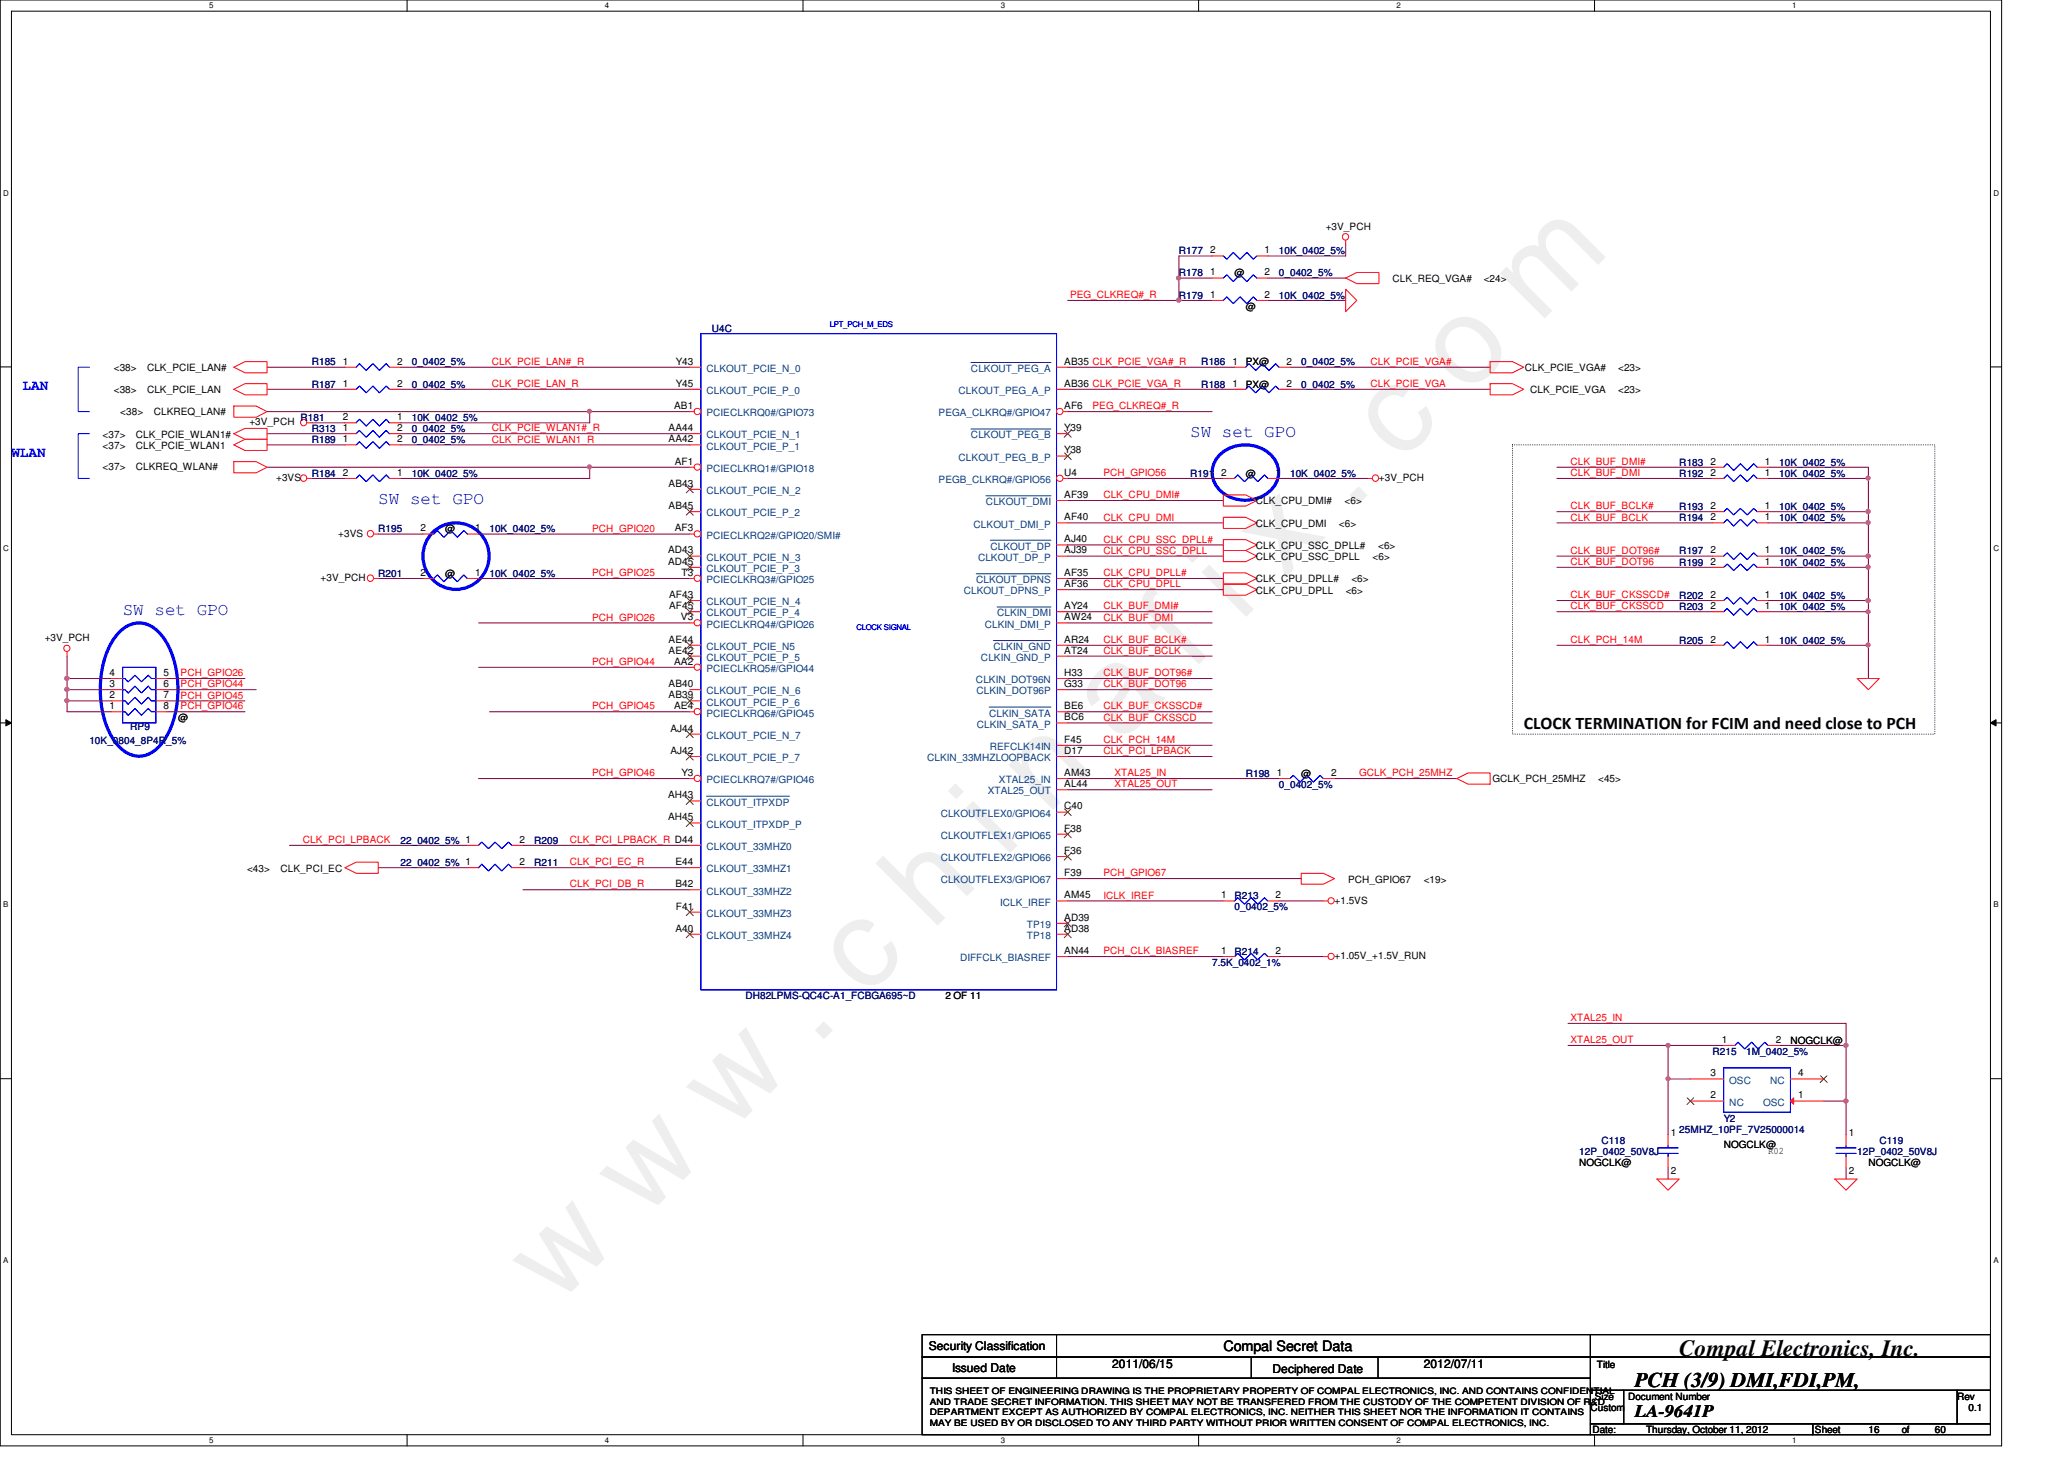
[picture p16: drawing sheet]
<svg xmlns="http://www.w3.org/2000/svg" width="297mm" height="210mm" viewBox="0 0 297 210" stroke-linecap="round" stroke-linejoin="round" font-family="sans-serif">
<defs><g id="words">
<text font-size="17.6" fill="#f0f" x="80.1" y="188" transform="rotate(-45 80.1 188)">w w w . c h i n a f i x . c o m</text>
<text font-size="3.3" x="241.7" y="195.1">Compal Electronics, Inc.</text>
<text font-size="3" x="235.3" y="199.6">PCH (3/9) DMI,FDI,PM,</text>
<g font-size="2.5" fill="#00f">
<text x="171.3" y="62.9">SW set GPO</text>
<text x="54.4" y="72.5">SW set GPO</text>
<text x="17.7" y="88.5">SW set GPO</text>
</g>
<g font-size="2.5">
<text x="219.3" y="104.8">CLOCK TERMINATION for FCIM and need close to PCH</text>
<text x="235.3" y="203.9">LA-9641P</text>
</g>
<g font-size="2.1" fill="#00f">
<text x="3.3" y="56.1">LAN</text>
<text x="1.6" y="65.7">WLAN</text>
</g>
<text font-size="2.1" x="176.1" y="194.4">Compal Secret Data</text>
<g font-size="1.7">
<text x="133.7" y="194.3">Security Classification</text>
<text x="137" y="197.3">Issued Date</text>
<text x="160.1" y="196.8">2011/06/15</text>
<text x="183.1" y="197.5">Deciphered Date</text>
<text x="204.9" y="196.8">2012/07/11</text>
</g>
<g font-size="1.4">
<text x="190.8" y="33.1">+3V_PCH</text>
<text x="174.2" y="36.4">2</text>
<text x="174.2" y="39.6">1</text>
<text x="177.7" y="39.8">@</text>
<text x="182" y="36.4">1</text>
<text x="182" y="39.6">2</text>
<text x="200.4" y="40.6">CLK_REQ_VGA#</text>
<text x="213.5" y="40.6">&lt;24&gt;</text>
<text x="174.2" y="42.8">1</text>
<text x="179.3" y="44.6">@</text>
<text x="182" y="42.8">2</text>
<text x="16.4" y="53.4">&lt;38&gt;</text>
<text x="21.2" y="53.4">CLK_PCIE_LAN#</text>
<text x="49.4" y="52.5">1</text>
<text x="57.1" y="52.5">2</text>
<text x="97.3" y="52.5">Y43</text>
<text x="153.2" y="52.5">AB35 CLK_PCIE_VGA#_R</text>
<text x="177.4" y="52.5">1</text>
<text x="179.3" y="52.6">PX@</text>
<text x="185.2" y="52.5">2</text>
<text x="219.5" y="53.4">CLK_PCIE_VGA#</text>
<text x="232.9" y="53.4">&lt;23&gt;</text>
<text x="16.4" y="56.6">&lt;38&gt;</text>
<text x="17.3" y="59.8">&lt;38&gt;</text>
<text x="21.2" y="56.6">CLK_PCIE_LAN</text>
<text x="22.1" y="59.8">CLKREQ_LAN#</text>
<text x="49.4" y="55.6">1</text>
<text x="57.1" y="55.6">2</text>
<text x="97" y="58.8">AB1</text>
<text x="97.3" y="55.6">Y45</text>
<text x="153.2" y="55.6">AB36 CLK_PCIE_VGA_R</text>
<text x="153.2" y="58.8">AF6</text>
<text x="177.4" y="55.6">1</text>
<text x="179.3" y="55.8">PX@</text>
<text x="185.2" y="55.6">2</text>
<text x="220.2" y="56.6">CLK_PCIE_VGA</text>
<text x="232.9" y="56.6">&lt;23&gt;</text>
<text x="14.8" y="64.6">&lt;37&gt;</text>
<text x="14.8" y="63">&lt;37&gt;</text>
<text x="19.6" y="64.6">CLK_PCIE_WLAN1</text>
<text x="19.6" y="63">CLK_PCIE_WLAN1#</text>
<text x="35.9" y="61.2">+3V_PCH</text>
<text x="49.4" y="62">1</text>
<text x="49.4" y="60.5">2</text>
<text x="49.4" y="63.6">1</text>
<text x="57.1" y="62">2</text>
<text x="57.1" y="60.5">1</text>
<text x="57.1" y="63.6">2</text>
<text x="96.2" y="63.6">AA42</text>
<text x="96.2" y="62">AA44</text>
<text x="153.2" y="65.2">Y38</text>
<text x="153.2" y="62">Y39</text>
<text x="14.8" y="67.6">&lt;37&gt;</text>
<text x="19.6" y="67.6">CLKREQ_WLAN#</text>
<text x="39.7" y="69.2">+3VS</text>
<text x="49.4" y="68.5">2</text>
<text x="57.1" y="68.5">1</text>
<text x="96.2" y="70">AB43</text>
<text x="97.1" y="66.8">AF1</text>
<text x="153.2" y="68.5">U4</text>
<text x="153.2" y="71.6">AF39</text>
<text x="175.8" y="68.5">2</text>
<text x="179.3" y="68.6">@</text>
<text x="183.6" y="68.5">1</text>
<text x="198.5" y="69.2">+3V_PCH</text>
<text x="246.2" y="66.8">2</text>
<text x="246.2" y="68.5">2</text>
<text x="254" y="66.8">1</text>
<text x="254" y="68.5">1</text>
<text x="48.7" y="77.2">+3VS</text>
<text x="60.5" y="76.5">2</text>
<text x="64" y="76.6">@</text>
<text x="68.4" y="76.5">1</text>
<text x="96.2" y="73.2">AB45</text>
<text x="97.1" y="76.5">AF3</text>
<text x="153.2" y="74.8">AF40</text>
<text x="180.7" y="72.6">CLK_CPU_DMI#</text>
<text x="180.7" y="75.8">CLK_CPU_DMI</text>
<text x="192.7" y="75.8">&lt;6&gt;</text>
<text x="193.5" y="72.6">&lt;6&gt;</text>
<text x="246.2" y="73.2">2</text>
<text x="246.2" y="74.8">2</text>
<text x="254" y="73.2">1</text>
<text x="254" y="74.8">1</text>
<text x="46.1" y="83.6">+3V_PCH</text>
<text x="60.5" y="82.8">2</text>
<text x="64" y="83">@</text>
<text x="68.4" y="82.8">1</text>
<text x="96.1" y="79.6">AD43</text>
<text x="96.1" y="81.2">AD45</text>
<text x="98.1" y="82.8">T3</text>
<text x="153.2" y="79.6">AJ39</text>
<text x="153.2" y="78">AJ40</text>
<text x="153.2" y="82.8">AF35</text>
<text x="180.7" y="79">CLK_CPU_SSC_DPLL#</text>
<text x="180.7" y="80.6">CLK_CPU_SSC_DPLL</text>
<text x="180.7" y="83.8">CLK_CPU_DPLL#</text>
<text x="194.5" y="83.8">&lt;6&gt;</text>
<text x="197.5" y="80.6">&lt;6&gt;</text>
<text x="198.3" y="79">&lt;6&gt;</text>
<text x="246.2" y="79.6">2</text>
<text x="246.2" y="81.2">2</text>
<text x="254" y="79.6">1</text>
<text x="254" y="81.2">1</text>
<text x="96.3" y="87.6">AF45</text>
<text x="96.3" y="86">AF43</text>
<text x="98" y="89.2">V3</text>
<text x="153.2" y="84.5">AF36</text>
<text x="153.2" y="89.2">AW24</text>
<text x="153.2" y="87.6">AY24</text>
<text x="180.7" y="85.4">CLK_CPU_DPLL</text>
<text x="193.7" y="85.4">&lt;6&gt;</text>
<text x="246.2" y="87.6">2</text>
<text x="246.2" y="86">2</text>
<text x="254" y="87.6">1</text>
<text x="254" y="86">1</text>
<text x="6.4" y="92.2">+3V_PCH</text>
<text x="96.2" y="94">AE42</text>
<text x="96.2" y="92.5">AE44</text>
<text x="97" y="95.6">AA2</text>
<text x="153.2" y="94">AT24</text>
<text x="153.2" y="92.5">AR24</text>
<text x="246.2" y="92.5">2</text>
<text x="254" y="92.5">1</text>
<text x="15.7" y="100.5">2</text>
<text x="15.7" y="98.8">3</text>
<text x="15.7" y="97.2">4</text>
<text x="23.5" y="100.5">7</text>
<text x="23.5" y="98.8">6</text>
<text x="23.5" y="97.2">5</text>
<text x="96.2" y="98.8">AB40</text>
<text x="96.2" y="100.5">AB39</text>
<text x="153.2" y="97.2">H33</text>
<text x="153.2" y="98.8">G33</text>
<text x="15.7" y="102">1</text>
<text x="23.5" y="102">8</text>
<text x="25.7" y="103.8">@</text>
<text x="96.5" y="105.2">AJ44</text>
<text x="97" y="102">AE4</text>
<text x="153.2" y="103.6">BC6</text>
<text x="153.2" y="106.8">F45</text>
<text x="153.2" y="102">BE6</text>
<text x="96.5" y="108.5">AJ42</text>
<text x="98.1" y="111.6">Y3</text>
<text x="153.2" y="113.2">AL44</text>
<text x="153.2" y="108.5">D17</text>
<text x="153.2" y="111.6">AM43</text>
<text x="183.8" y="111.6">1</text>
<text x="187.3" y="111.8">@</text>
<text x="191.6" y="111.6">2</text>
<text x="214.8" y="112.6">GCLK_PCH_25MHZ</text>
<text x="230" y="112.6">&lt;45&gt;</text>
<text x="96.1" y="114.9">AH43</text>
<text x="96.1" y="118">AH45</text>
<text x="153.2" y="116.5">C40</text>
<text x="153.2" y="119.6">F38</text>
<text x="35.6" y="125.4">&lt;43&gt;</text>
<text x="40.4" y="125.4">CLK_PCI_EC</text>
<text x="74.8" y="124.5">2</text>
<text x="74.8" y="121.2">2</text>
<text x="97.2" y="124.5">E44</text>
<text x="153.2" y="122.9">F36</text>
<text x="97.2" y="127.6">B42</text>
<text x="97.3" y="130.9">F41</text>
<text x="153.2" y="129.2">AM45</text>
<text x="153.2" y="126">F39</text>
<text x="175.8" y="129.2">1</text>
<text x="183.6" y="129.2">2</text>
<text x="192.1" y="130">+1.5VS</text>
<text x="194" y="127">PCH_GPIO67</text>
<text x="204.9" y="127">&lt;19&gt;</text>
<text x="97.2" y="134">A40</text>
<text x="153.2" y="137.2">AN44</text>
<text x="153.2" y="132.5">AD39</text>
<text x="153.2" y="134">AD38</text>
<text x="175.8" y="137.2">1</text>
<text x="183.6" y="137.2">2</text>
<text x="136.1" y="143.8">2 OF 11</text>
<text x="192.1" y="138">+1.05V_+1.5V_RUN</text>
<text x="246.2" y="154.9">3</text>
<text x="247.8" y="150">1</text>
<text x="255.6" y="150">2</text>
<text x="257.7" y="150.2">NOGCLK@</text>
<text x="258.8" y="154.9">4</text>
<text x="246.2" y="158">2</text>
<text x="258.8" y="158">1</text>
<text x="227.3" y="167.8">NOGCLK@</text>
<text x="240.5" y="163.4">1</text>
<text x="248.1" y="165.2">NOGCLK@</text>
<text x="254.5" y="166">R02</text>
<text x="266.1" y="163.4">1</text>
<text x="268.9" y="167.8">NOGCLK@</text>
<text x="240.5" y="168.9">2</text>
<text x="266.1" y="168.9">2</text>
<text x="229.8" y="196.8">Title</text>
<text x="228.9" y="203">Custom</text>
<text x="229.5" y="201.4">Size</text>
<text x="234.3" y="201.4">Document Number</text>
<text x="281.7" y="201.4">Rev</text>
<text x="283.3" y="203">0.1</text>
<text x="229.2" y="206.2">Date:</text>
<text x="236.9" y="206.2">Thursday, October 11, 2012</text>
<text x="261.2" y="206.2">Sheet</text>
<text x="268.9" y="206.2">16</text>
<text x="273.7" y="206.2">of</text>
<text x="278.5" y="206.2">60</text>
</g>
<g font-size="1.4" fill="#000080">
<text x="169.7" y="36.6">R177</text>
<text x="169.7" y="39.8">R178</text>
<text x="184.1" y="36.6">10K_0402_5%</text>
<text x="184.1" y="39.8">0_0402_5%</text>
<text x="102.4" y="47.8">U4C</text>
<text x="169.7" y="43">R179</text>
<text x="184.1" y="43">10K_0402_5%</text>
<text x="44.9" y="52.6">R185</text>
<text x="59.3" y="52.6">0_0402_5%</text>
<text x="172.9" y="52.6">R186</text>
<text x="187.3" y="52.6">0_0402_5%</text>
<text x="44.9" y="55.8">R187</text>
<text x="59.3" y="55.8">0_0402_5%</text>
<text x="172.9" y="55.8">R188</text>
<text x="187.3" y="55.8">0_0402_5%</text>
<text x="43.3" y="60.6">R181</text>
<text x="44.9" y="62.2">R313</text>
<text x="44.9" y="63.8">R189</text>
<text x="59.3" y="62.2">0_0402_5%</text>
<text x="59.3" y="63.8">0_0402_5%</text>
<text x="59.3" y="60.6">10K_0402_5%</text>
<text x="44.9" y="68.6">R184</text>
<text x="59.3" y="68.6">10K_0402_5%</text>
<text x="171.3" y="68.6">R191</text>
<text x="185.7" y="68.6">10K_0402_5%</text>
<text x="241.7" y="67">R183</text>
<text x="241.7" y="68.6">R192</text>
<text x="256.1" y="67">10K_0402_5%</text>
<text x="256.1" y="68.6">10K_0402_5%</text>
<text x="54.4" y="76.6">R195</text>
<text x="70.4" y="76.6">10K_0402_5%</text>
<text x="241.7" y="73.4">R193</text>
<text x="241.7" y="75">R194</text>
<text x="256.1" y="73.4">10K_0402_5%</text>
<text x="256.1" y="75">10K_0402_5%</text>
<text x="54.4" y="83">R201</text>
<text x="70.4" y="83">10K_0402_5%</text>
<text x="241.7" y="79.8">R197</text>
<text x="241.7" y="81.4">R199</text>
<text x="256.1" y="79.8">10K_0402_5%</text>
<text x="256.1" y="81.4">10K_0402_5%</text>
<text x="241.7" y="87.8">R203</text>
<text x="241.7" y="86.2">R202</text>
<text x="256.1" y="87.8">10K_0402_5%</text>
<text x="256.1" y="86.2">10K_0402_5%</text>
<text x="241.7" y="92.6">R205</text>
<text x="256.1" y="92.6">10K_0402_5%</text>
<text x="12.9" y="107">10K_0804_8P4R_5%</text>
<text x="18.8" y="105.1">RP9</text>
<text x="179.3" y="111.8">R198</text>
<text x="184.1" y="113.4">0_0402_5%</text>
<text x="57.7" y="124.6">22_0402_5% 1</text>
<text x="57.7" y="121.4">22_0402_5% 1</text>
<text x="76.9" y="124.6">R211</text>
<text x="76.9" y="121.4">R209</text>
<text x="177.7" y="129.4">R213</text>
<text x="177.7" y="131">0_0402_5%</text>
<text x="177.7" y="137.4">R214</text>
<text x="107.3" y="143.8">DH82LPMS-QC4C-A1_FCBGA695~D</text>
<text x="174.5" y="139">7.5K_0402_1%</text>
<text x="246.5" y="151.8">R215</text>
<text x="251.3" y="151.8">1M_0402_5%</text>
<text x="248.1" y="161.4">Y2</text>
<text x="227.3" y="166.2">12P_0402_50V8J</text>
<text x="230.5" y="164.6">C118</text>
<text x="241.7" y="163">25MHZ_10PF_7V25000014</text>
<text x="267.3" y="166.2">12P_0402_50V8J</text>
<text x="270.5" y="164.6">C119</text>
</g>
<g font-size="1.4" fill="#f00">
<text x="154" y="42.9">PEG_CLKREQ#_R</text>
<text x="70.8" y="52.5">CLK_PCIE_LAN#_R</text>
<text x="197.2" y="52.5">CLK_PCIE_VGA#</text>
<text x="70.8" y="55.7">CLK_PCIE_LAN_R</text>
<text x="157.2" y="58.9">PEG_CLKREQ#_R</text>
<text x="197.2" y="55.7">CLK_PCIE_VGA</text>
<text x="70.8" y="63.7">CLK_PCIE_WLAN1_R</text>
<text x="70.8" y="62.1">CLK_PCIE_WLAN1#_R</text>
<text x="158.8" y="68.5">PCH_GPIO56</text>
<text x="158.8" y="71.7">CLK_CPU_DMI#</text>
<text x="226" y="66.9">CLK_BUF_DMI#</text>
<text x="226" y="68.5">CLK_BUF_DMI</text>
<text x="85.2" y="76.5">PCH_GPIO20</text>
<text x="158.8" y="74.9">CLK_CPU_DMI</text>
<text x="226" y="73.3">CLK_BUF_BCLK#</text>
<text x="226" y="74.9">CLK_BUF_BCLK</text>
<text x="85.2" y="82.9">PCH_GPIO25</text>
<text x="158.8" y="82.9">CLK_CPU_DPLL#</text>
<text x="158.8" y="79.7">CLK_CPU_SSC_DPLL</text>
<text x="158.8" y="78.1">CLK_CPU_SSC_DPLL#</text>
<text x="226" y="79.7">CLK_BUF_DOT96#</text>
<text x="226" y="81.3">CLK_BUF_DOT96</text>
<text x="85.2" y="89.3">PCH_GPIO26</text>
<text x="158.8" y="84.5">CLK_CPU_DPLL</text>
<text x="158.8" y="87.7">CLK_BUF_DMI#</text>
<text x="158.8" y="89.3">CLK_BUF_DMI</text>
<text x="226" y="87.7">CLK_BUF_CKSSCD</text>
<text x="226" y="86.1">CLK_BUF_CKSSCD#</text>
<text x="85.2" y="95.7">PCH_GPIO44</text>
<text x="158.8" y="94.1">CLK_BUF_BCLK</text>
<text x="158.8" y="92.5">CLK_BUF_BCLK#</text>
<text x="226" y="92.5">CLK_PCH_14M</text>
<text x="26" y="97.3">PCH_GPIO26</text>
<text x="26" y="100.5">PCH_GPIO45</text>
<text x="26" y="98.9">PCH_GPIO44</text>
<text x="158.8" y="98.9">CLK_BUF_DOT96</text>
<text x="158.8" y="97.3">CLK_BUF_DOT96#</text>
<text x="26" y="102.1">PCH_GPIO46</text>
<text x="85.2" y="102.1">PCH_GPIO45</text>
<text x="158.8" y="103.7">CLK_BUF_CKSSCD</text>
<text x="158.8" y="102.1">CLK_BUF_CKSSCD#</text>
<text x="158.8" y="106.9">CLK_PCH_14M</text>
<text x="85.2" y="111.7">PCH_GPIO46</text>
<text x="158.8" y="108.5">CLK_PCI_LPBACK</text>
<text x="160.4" y="111.7">XTAL25_IN</text>
<text x="160.4" y="113.3">XTAL25_OUT</text>
<text x="195.6" y="111.7">GCLK_PCH_25MHZ</text>
<text x="43.6" y="121.3">CLK_PCI_LPBACK</text>
<text x="82" y="121.3">CLK_PCI_LPBACK_R D44</text>
<text x="82" y="124.5">CLK_PCI_EC_R</text>
<text x="82" y="127.7">CLK_PCI_DB_R</text>
<text x="158.8" y="129.3">ICLK_IREF</text>
<text x="158.8" y="126.1">PCH_GPIO67</text>
<text x="158.8" y="137.3">PCH_CLK_BIASREF</text>
<text x="226" y="146.9">XTAL25_IN</text>
<text x="226" y="150.1">XTAL25_OUT</text>
</g>
<g font-size="1.4" fill="#004080">
<text x="101.7" y="53.5">CLKOUT_PCIE_N_0</text>
<text x="139.7" y="53.5">CLKOUT_PEG_A</text>
<text x="101.7" y="56.7">CLKOUT_PCIE_P_0</text>
<text x="101.7" y="59.9">PCIECLKRQ0#/GPIO73</text>
<text x="135.1" y="59.9">PEGA_CLKRQ#/GPIO47</text>
<text x="138" y="56.7">CLKOUT_PEG_A_P</text>
<text x="101.7" y="64.7">CLKOUT_PCIE_P_1</text>
<text x="101.7" y="63.1">CLKOUT_PCIE_N_1</text>
<text x="139.7" y="63.1">CLKOUT_PEG_B</text>
<text x="101.7" y="67.9">PCIECLKRQ1#/GPIO18</text>
<text x="101.7" y="71.1">CLKOUT_PCIE_N_2</text>
<text x="135.1" y="69.5">PEGB_CLKRQ#/GPIO56</text>
<text x="138" y="66.3">CLKOUT_PEG_B_P</text>
<text x="101.7" y="77.5">PCIECLKRQ2#/GPIO20/SMI#</text>
<text x="101.7" y="74.3">CLKOUT_PCIE_P_2</text>
<text x="140.1" y="75.9">CLKOUT_DMI_P</text>
<text x="141.9" y="72.7">CLKOUT_DMI</text>
<text x="101.7" y="80.7">CLKOUT_PCIE_N_3</text>
<text x="101.7" y="82.3">CLKOUT_PCIE_P_3</text>
<text x="101.7" y="83.9">PCIECLKRQ3#/GPIO25</text>
<text x="140.5" y="83.9">CLKOUT_DPNS</text>
<text x="140.8" y="80.7">CLKOUT_DP_P</text>
<text x="142.5" y="79.1">CLKOUT_DP</text>
<text x="101.7" y="88.7">CLKOUT_PCIE_P_4</text>
<text x="101.7" y="87.1">CLKOUT_PCIE_N_4</text>
<text x="138.7" y="85.5">CLKOUT_DPNS_P</text>
<text x="143.5" y="88.7">CLKIN_DMI</text>
<text x="101.7" y="90.3">PCIECLKRQ4#/GPIO26</text>
<text x="101.7" y="95.1">CLKOUT_PCIE_P_5</text>
<text x="101.7" y="93.5">CLKOUT_PCIE_N5</text>
<text x="141.2" y="95.1">CLKIN_GND_P</text>
<text x="141.7" y="90.3">CLKIN_DMI_P</text>
<text x="143" y="93.5">CLKIN_GND</text>
<text x="101.7" y="96.7">PCIECLKRQ5#/GPIO44</text>
<text x="101.7" y="99.9">CLKOUT_PCIE_N_6</text>
<text x="101.7" y="101.5">CLKOUT_PCIE_P_6</text>
<text x="140.5" y="98.3">CLKIN_DOT96N</text>
<text x="140.5" y="99.9">CLKIN_DOT96P</text>
<text x="101.7" y="103.1">PCIECLKRQ6#/GPIO45</text>
<text x="101.7" y="106.3">CLKOUT_PCIE_N_7</text>
<text x="140.6" y="104.7">CLKIN_SATA_P</text>
<text x="142.4" y="103.1">CLKIN_SATA</text>
<text x="142.4" y="107.9">REFCLK14IN</text>
<text x="101.7" y="109.5">CLKOUT_PCIE_P_7</text>
<text x="101.7" y="112.7">PCIECLKRQ7#/GPIO46</text>
<text x="133.4" y="109.5">CLKIN_33MHZLOOPBACK</text>
<text x="143.8" y="112.7">XTAL25_IN</text>
<text x="101.7" y="115.9">CLKOUT_ITPXDP</text>
<text x="101.7" y="119.1">CLKOUT_ITPXDP_P</text>
<text x="135.4" y="117.5">CLKOUTFLEX0/GPIO64</text>
<text x="142.2" y="114.3">XTAL25_OUT</text>
<text x="101.7" y="125.5">CLKOUT_33MHZ1</text>
<text x="101.7" y="122.3">CLKOUT_33MHZ0</text>
<text x="135.4" y="123.9">CLKOUTFLEX2/GPIO66</text>
<text x="135.4" y="120.7">CLKOUTFLEX1/GPIO65</text>
<text x="101.7" y="128.7">CLKOUT_33MHZ2</text>
<text x="101.7" y="131.9">CLKOUT_33MHZ3</text>
<text x="135.4" y="127.1">CLKOUTFLEX3/GPIO67</text>
<text x="143.9" y="130.3">ICLK_IREF</text>
<text x="101.7" y="135.1">CLKOUT_33MHZ4</text>
<text x="147.8" y="133.5">TP19</text>
<text x="147.8" y="135.1">TP18</text>
<text x="138.2" y="138.3">DIFFCLK_BIASREF</text>
<text x="248.9" y="155.9">OSC</text>
<text x="254.8" y="155.9">NC</text>
<text x="248.9" y="159.1">NC</text>
<text x="253.7" y="159.1">OSC</text>
</g>
<g font-size="1.3">
<text x="133.8" y="200.6">THIS SHEET OF ENGINEERING DRAWING IS THE PROPRIETARY PROPERTY OF COMPAL ELECTRONICS, INC. AND CONTAINS CONFIDENTIAL</text>
<text x="133.8" y="202.1">AND TRADE SECRET INFORMATION. THIS SHEET MAY NOT BE TRANSFERED FROM THE CUSTODY OF THE COMPETENT DIVISION OF R&amp;D</text>
<text x="133.8" y="203.6">DEPARTMENT EXCEPT AS AUTHORIZED BY COMPAL ELECTRONICS, INC. NEITHER THIS SHEET NOR THE INFORMATION IT CONTAINS</text>
<text x="133.8" y="205.1">MAY BE USED BY OR DISCLOSED TO ANY THIRD PARTY WITHOUT PRIOR WRITTEN CONSENT OF COMPAL ELECTRONICS, INC.</text>
</g>
<g font-size="1.1">
<text x="30.1" y="1.1">5</text>
<text x="87" y="1.1">4</text>
<text x="144" y="1.1">3</text>
<text x="201" y="1.1">2</text>
<text x="257.9" y="1.1">1</text>
<text x=".5" y="28.2">D</text>
<text x="286.9" y="28.2">D</text>
<text x=".5" y="79.3">C</text>
<text x="286.9" y="79.3">C</text>
<text x=".5" y="130.6">B</text>
<text x="286.9" y="130.6">B</text>
<text x=".5" y="181.7">A</text>
<text x="286.9" y="181.7">A</text>
<text x="30.1" y="207.6">5</text>
<text x="87" y="207.6">4</text>
<text x="144" y="207.6">3</text>
<text x="201" y="207.6">2</text>
<text x="257.9" y="207.6">1</text>
</g>
<g font-size="1.1" fill="#00f">
<text x="119.4" y="47.1">LPT_PCH_M_EDS</text>
<text x="123.3" y="90.6">CLOCK SIGNAL</text>
</g>
</g></defs>
<path d="M0 0h288.1v208h-288.1zM1.6 1.6h284.9v204.8h-284.9z" fill="none" stroke="#000" stroke-width=".14"/>
<g fill="#fff">
<path d="M30.1 .2h.6v1.2h-.6z"/>
<path d="M30.1 206.6h.6v1.2h-.6z"/>
</g>
<path d="M58.6 0v1.6M58.6 206.4v1.6" fill="none" stroke="#000" stroke-width=".14"/>
<g fill="#fff">
<path d="M87 .2h.6v1.2h-.6z"/>
<path d="M87 206.6h.6v1.2h-.6z"/>
</g>
<path d="M115.6 0v1.6M115.6 206.4v1.6" fill="none" stroke="#000" stroke-width=".14"/>
<g fill="#fff">
<path d="M144 .2h.6v1.2h-.6z"/>
<path d="M144 206.6h.6v1.2h-.6z"/>
</g>
<path d="M172.5 0v1.6M172.5 206.4v1.6" fill="none" stroke="#000" stroke-width=".14"/>
<g fill="#fff">
<path d="M200.9 .2h.6v1.2h-.6z"/>
<path d="M200.9 206.6h.6v1.2h-.6z"/>
</g>
<path d="M229.5 0v1.6M229.5 206.4v1.6" fill="none" stroke="#000" stroke-width=".14"/>
<g fill="#fff">
<path d="M257.9 .2h.6v1.2h-.6z"/>
<path d="M257.9 206.6h.6v1.2h-.6z"/>
<path d="M.5 27.2h.7v1.2h-.7z"/>
<path d="M286.9 27.2h.7v1.2h-.7z"/>
<path d="M.5 78.4h.7v1.1h-.7z"/>
<path d="M286.9 78.4h.7v1.1h-.7z"/>
</g>
<path d="M0 52.8h1.6M286.5 52.8h1.6" fill="none" stroke="#000" stroke-width=".14"/>
<g fill="#fff">
<path d="M.5 129.6h.7v1.2h-.7z"/>
<path d="M286.9 129.6h.7v1.2h-.7z"/>
</g>
<path d="M0 104h1.6M.8 103.5l.8 .5-.8 .4zM286.5 104l.8-.5v.9zM286.5 104h1.6" fill="none" stroke="#000" stroke-width=".14"/>
<path d="M.8 103.5l.8 .5-.8 .4zM286.5 104l.8-.5v.9z" fill="#000"/>
<g fill="#fff">
<path d="M.5 180.8h.7v1.1h-.7z"/>
<path d="M286.9 180.8h.7v1.1h-.7z"/>
</g>
<path d="M0 155.2h1.6M286.5 155.2h1.6" fill="none" stroke="#000" stroke-width=".14"/>
<path d="M12.9 52.8h-1.6v6.4h1.6M12.9 62.4h-1.6v6.4h1.6" fill="none" stroke="#00f" stroke-width=".14"/>
<path d="M217.7 64h60.8v41.6h-60.8z" fill="none" stroke="#000" stroke-width=".14" stroke-dasharray="0 .3"/>
<g fill="none" stroke="#00f" stroke-width=".47">
<path d="M17 91.2a3.8 3.8 0 0 1 6 0 12.9 12.9 0 0 1 2.5 9.4 11 11 0 0 1-3.1 7.3 3.7 3.7 0 0 1-5.4-.7 13.1 13.1 0 0 1-2.5-9.4 11.5 11.5 0 0 1 2.5-6.6z"/>
<circle cx="65.6" cy="80" r="4.8"/>
</g>
<path d="M224.1 73.6h22.4M268.9 68.8v4.8h-14.4M153.7 112h30.4" fill="none" stroke="#800040" stroke-width=".14"/>
<circle cx="268.8" cy="68.8" r=".3" fill="#f0f"/>
<circle cx="268.8" cy="68.8" r=".3" fill="none" stroke="#f0f" stroke-width=".14"/>
<g fill="none" stroke="#800040" stroke-width=".14">
<path d="M38.4 59.2h46.5v1.6h-27.2M57.7 56h41.6M57.7 52.8h41.6M185.7 52.8h28.7M185.7 56h28.7M38.4 67.2h46.5v1.6h-27.2M38.4 64h11.3M38.4 62.4h11.3M44.9 60.8h4.8M44.9 68.8h4.8M54.4 76.8h6.5M57.7 64h41.6"/>
<path d="M57.7 62.4h41.6M68.9 76.8h30.4M54.4 83.2h6.5M68.9 83.2h30.4M68.9 89.6h30.4M68.9 96h30.4M268.9 88v4.8M68.9 112h30.4M70.4 102.4h28.9M41.7 121.6h25.6M54.4 124.8h12.9"/>
</g>
<circle cx="268.8" cy="88" r=".3" fill="#f0f"/>
<circle cx="268.8" cy="88" r=".3" fill="none" stroke="#f0f" stroke-width=".14"/>
<path d="M268.9 86.4v1.6" fill="none" stroke="#800040" stroke-width=".14"/>
<circle cx="268.8" cy="86.4" r=".3" fill="#f0f"/>
<circle cx="268.8" cy="86.4" r=".3" fill="none" stroke="#f0f" stroke-width=".14"/>
<path d="M240.1 155.2h3.2" fill="none" stroke="#800040" stroke-width=".14"/>
<circle cx="240.1" cy="155.2" r=".3" fill="#f0f"/>
<circle cx="240.1" cy="155.2" r=".3" fill="none" stroke="#f0f" stroke-width=".14"/>
<path d="M240.1 150.4v4.8" fill="none" stroke="#800040" stroke-width=".14"/>
<circle cx="240.1" cy="150.4" r=".3" fill="#f0f"/>
<circle cx="240.1" cy="150.4" r=".3" fill="none" stroke="#f0f" stroke-width=".14"/>
<path d="M265.7 150.4v8h-3.2" fill="none" stroke="#800040" stroke-width=".14"/>
<circle cx="265.7" cy="150.4" r=".31" fill="#f0f"/>
<circle cx="265.7" cy="150.4" r=".31" fill="none" stroke="#f0f" stroke-width=".14"/>
<path d="M225.7 150.4h22.4M225.7 147.2h40v3.2h-9.6M240.1 155.2v8M265.7 158.4v4.8M240.1 168v1.6M265.7 168v1.6" fill="none" stroke="#800040" stroke-width=".14"/>
<circle cx="265.7" cy="158.4" r=".31" fill="#f0f"/>
<circle cx="265.7" cy="158.4" r=".31" fill="none" stroke="#f0f" stroke-width=".14"/>
<path d="M254.5 67.2h14.4M268.9 73.6v1.6M254.5 86.4h14.4M153.7 126.4h33.6" fill="none" stroke="#800040" stroke-width=".14"/>
<circle cx="268.8" cy="75.2" r=".3" fill="#f0f"/>
<circle cx="268.8" cy="75.2" r=".3" fill="none" stroke="#f0f" stroke-width=".14"/>
<circle cx="268.8" cy="73.6" r=".31" fill="#f0f"/>
<circle cx="268.8" cy="73.6" r=".31" fill="none" stroke="#f0f" stroke-width=".14"/>
<path d="M268.9 92.8v4.8" fill="none" stroke="#800040" stroke-width=".14"/>
<circle cx="268.8" cy="92.8" r=".3" fill="#f0f"/>
<circle cx="268.8" cy="92.8" r=".3" fill="none" stroke="#f0f" stroke-width=".14"/>
<path d="M254.5 75.2h14.4v4.8h-14.4M268.9 67.2v1.6h-14.4" fill="none" stroke="#800040" stroke-width=".14"/>
<circle cx="268.8" cy="80" r=".3" fill="#f0f"/>
<circle cx="268.8" cy="80" r=".3" fill="none" stroke="#f0f" stroke-width=".14"/>
<path d="M254.5 88h14.4M254.5 92.8h14.4M268.9 81.6v4.8" fill="none" stroke="#800040" stroke-width=".14"/>
<circle cx="268.8" cy="86.4" r=".3" fill="#f0f"/>
<circle cx="268.8" cy="86.4" r=".3" fill="none" stroke="#f0f" stroke-width=".14"/>
<circle cx="268.8" cy="81.6" r=".31" fill="#f0f"/>
<circle cx="268.8" cy="81.6" r=".31" fill="none" stroke="#f0f" stroke-width=".14"/>
<path d="M224.1 67.2h22.4M224.1 75.2h22.4M224.1 68.8h22.4M224.1 88h22.4M224.1 80h22.4M224.1 81.6h22.4M224.1 86.4h22.4M224.1 92.8h22.4M268.9 80v1.6" fill="none" stroke="#800040" stroke-width=".14"/>
<circle cx="268.8" cy="80" r=".3" fill="#f0f"/>
<circle cx="268.8" cy="80" r=".3" fill="none" stroke="#f0f" stroke-width=".14"/>
<path d="M38.4 52.8h11.3M38.4 56h11.3M9.6 94.4v3.2h6.4M254.5 81.6h14.4M9.6 100.8v1.6h6.4" fill="none" stroke="#800040" stroke-width=".14"/>
<circle cx="9.6" cy="100.8" r=".31" fill="#f0f"/>
<circle cx="9.6" cy="100.8" r=".31" fill="none" stroke="#f0f" stroke-width=".14"/>
<path d="M9.6 99.2h6.4" fill="none" stroke="#800040" stroke-width=".14"/>
<circle cx="9.6" cy="99.2" r=".31" fill="#f0f"/>
<circle cx="9.6" cy="99.2" r=".31" fill="none" stroke="#f0f" stroke-width=".14"/>
<path d="M9.6 97.6v3.2h6.4" fill="none" stroke="#800040" stroke-width=".14"/>
<circle cx="9.6" cy="97.6" r=".32" fill="#f0f"/>
<circle cx="9.6" cy="97.6" r=".32" fill="none" stroke="#f0f" stroke-width=".14"/>
<path d="M24 99.2h12.9M24 97.6h11.3M24 100.8h11.3M24 102.4h11.3" fill="none" stroke="#800040" stroke-width=".14"/>
<g fill="none" stroke="#f00" stroke-width=".14">
<path d="M33.7 56l1.6-.8h3.1v1.6h-3.1zM33.7 52.8l1.6-.8h3.1v1.6h-3.1zM33.7 58.4h3.2l1.5 .8-1.5 .8h-3.2zM49.7 52.8h1.6M49.7 56h1.6M56 52.8h1.7M56 56h1.7M33.7 64l1.6-.8h3.1v1.6h-3.1zM33.7 62.4l1.6-.8h3.1v1.6h-3.1zM33.7 66.4h3.2l1.5 .8-1.5 .8h-3.2zM44.2 60.8h.7M44.2 68.8h.7"/>
<path d="M49.7 62.4h1.6M49.7 60.8h1.6M49.7 64h1.6M49.7 68.8h1.6M53.8 76.8h.6M56 62.4h1.7M56 60.8h1.7M56 64h1.7M56 68.8h1.7M60.9 76.8h1.5M67.3 76.8h1.6M246.5 67.2h1.6"/>
<path d="M246.5 68.8h1.6M246.5 73.6h1.6M246.5 75.2h1.6M252.9 67.2h1.6M252.9 68.8h1.6M252.9 73.6h1.6M252.9 75.2h1.6M9.6 93.8v.6M16 99.2h1.6M16 97.6h1.6M22.4 99.2h1.6M22.4 97.6h1.6"/>
<path d="M53.8 83.2h.6M60.9 83.2h1.5M67.3 83.2h1.6M246.5 92.8h1.6M246.5 80h1.6M246.5 81.6h1.6M246.5 88h1.6M246.5 86.4h1.6M252.9 92.8h1.6M252.9 80h1.6M252.9 81.6h1.6M252.9 88h1.6"/>
<path d="M252.9 86.4h1.6M267.3 97.6h3.2l-1.6 1.6zM16 102.4h1.6M16 100.8h1.6M22.4 102.4h1.6M22.4 100.8h1.6M49.7 124.8l1.6-.8h3.1v1.6h-3.1zM67.3 124.8h1.6M67.3 121.6h1.6M248.1 150.4h1.6M254.5 150.4h1.6M257.7 155.2h4.8"/>
<path d="M238.5 169.6h3.2l-1.6 1.6zM240.1 163.2v1.6M240.1 166.4v1.6M264.1 169.6h3.2l-1.6 1.6zM265.7 163.2v1.6M265.7 166.4v1.6"/>
<circle cx="43.7" cy="68.8" r=".46"/>
<circle cx="43.7" cy="60.8" r=".46"/>
<circle cx="53.3" cy="76.8" r=".46"/>
<circle cx="9.6" cy="93.3" r=".45"/>
<circle cx="53.3" cy="83.2" r=".46"/>
</g>
<g fill="none" stroke="#000" stroke-width=".14">
<path d="M132.7 192h96.2v3.2h-96.2zM132.7 195.2h96.2v3.1h-96.2zM132.7 198.3h96.2v8.1h-96.2zM152.1 192v6.3M180.1 195.2v3.1M198.3 195.2v3.1M228.9 192h57.6v3.2h-57.6zM228.9 195.2h57.6v4.8h-57.6zM228.9 200h4.8v4.8h-4.8zM228.9 204.8h32v1.6h-32zM233.7 200h48v4.8h-48zM260.9 204.8h25.6v1.6h-25.6z"/>
<path d="M281.7 200h4.8v4.8h-4.8z"/>
</g>
<g fill="none" stroke="#00f" stroke-width=".14">
<path d="M51.3 52.8l.4-.5 1 1 1-1 .9 1 1-1 .4 .5M51.3 56l.4-.5 1 1 1-1 .9 1 1-1 .4 .5M100.9 48h51.2v94.4h-51.2zM51.3 62.4l.4-.5 1 1 1-1 .9 1 1-1 .4 .5M51.3 64l.4-.5 1 1 1-1 .9 1 1-1 .4 .5M51.3 60.8l.4-.5 1 1 1-1 .9 1 1-1 .4 .5M51.3 68.8l.4-.5 1 1 1-1 .9 1 1-1 .4 .5M62.4 76.8l.5-.5 1 1 .9-1 1 1 1-1 .5 .5M248.1 67.2l.5-.5 .9 1 1-1 .9 1 1-1 .5 .5M248.1 68.8l.5-.5 .9 1 1-1 .9 1 1-1 .5 .5M248.1 73.6l.5-.5 .9 1 1-1 .9 1 1-1 .5 .5M248.1 75.2l.5-.5 .9 1 1-1 .9 1 1-1 .5 .5"/>
<path d="M17.6 96h4.8v8h-4.8zM18.3 99.5l.2 .2M22.4 97.6h-.6l-.5-.4-.9 .9-1-.9-.9 .9-.5-.5h-.4M22.4 99.2h-.6l-.5-.5-.9 1-1-1-.9 1-.5-.5h-.4M62.4 83.2l.5-.5 1 1 .9-1 1 1 1-1 .5 .5M248.1 92.8l.5-.5 .9 1 1-1 .9 1 1-1 .5 .5M248.1 80l.5-.5 .9 1 1-1 .9 1 1-1 .5 .5M248.1 81.6l.5-.5 .9 1 1-1 .9 1 1-1 .5 .5M248.1 88l.5-.5 .9 1 1-1 .9 1 1-1 .5 .5M248.1 86.4l.5-.5 .9 1 1-1 .9 1 1-1 .5 .5M17.6 100.8h.4l.5 .5 .9-1 1 1 .9-1 .5 .5h.6M18.3 102.7l.2 .2"/>
<path d="M18.3 101.1l.2 .2M22.4 102.4h-.6l-.5-.5-.9 1-1-1-.9 1-.5-.5h-.4M248.1 153.6h9.6v6.4h-9.6zM249.7 150.4l.4-.5 1 1 1-1 .9 1 1-1 .5 .5M238.6 165.9h2.9M238.6 165.1h2.9M240.1 164.8v.3M240.1 165.9v.5M264.2 165.9h2.9M264.2 165.1h2.9M265.7 164.8v.3M265.7 165.9v.5"/>
</g>
<path d="M262 154.8l1 .9M262.9 154.8l-1 .9" fill="none" stroke="#804000" stroke-width=".14"/>
<path d="M257.7 158.4l.4-.5v1z" fill="#f00"/>
<path d="M243.3 155.2h4.8M243.3 158.4h4.8M257.7 158.4l.4-.5v1zM257.7 158.4h4.8" fill="none" stroke="#f00" stroke-width=".14"/>
<path d="M242.8 157.9l1 1M243.7 157.9l-.9 1" fill="none" stroke="#804000" stroke-width=".14"/>
<circle cx="268.8" cy="68.8" r=".3" fill="#f0f"/>
<circle cx="268.8" cy="68.8" r=".3" fill="none" stroke="#f0f" stroke-width=".14"/>
<circle cx="268.8" cy="88" r=".3" fill="#f0f"/>
<circle cx="268.8" cy="88" r=".3" fill="none" stroke="#f0f" stroke-width=".14"/>
<circle cx="268.8" cy="86.4" r=".3" fill="#f0f"/>
<circle cx="268.8" cy="86.4" r=".3" fill="none" stroke="#f0f" stroke-width=".14"/>
<circle cx="240.1" cy="155.2" r=".3" fill="#f0f"/>
<circle cx="240.1" cy="155.2" r=".3" fill="none" stroke="#f0f" stroke-width=".14"/>
<circle cx="240.1" cy="150.4" r=".3" fill="#f0f"/>
<circle cx="240.1" cy="150.4" r=".3" fill="none" stroke="#f0f" stroke-width=".14"/>
<circle cx="265.7" cy="150.4" r=".31" fill="#f0f"/>
<circle cx="265.7" cy="150.4" r=".31" fill="none" stroke="#f0f" stroke-width=".14"/>
<circle cx="265.7" cy="158.4" r=".31" fill="#f0f"/>
<circle cx="265.7" cy="158.4" r=".31" fill="none" stroke="#f0f" stroke-width=".14"/>
<circle cx="268.8" cy="75.2" r=".3" fill="#f0f"/>
<circle cx="268.8" cy="75.2" r=".3" fill="none" stroke="#f0f" stroke-width=".14"/>
<circle cx="268.8" cy="73.6" r=".31" fill="#f0f"/>
<circle cx="268.8" cy="73.6" r=".31" fill="none" stroke="#f0f" stroke-width=".14"/>
<circle cx="268.8" cy="92.8" r=".3" fill="#f0f"/>
<circle cx="268.8" cy="92.8" r=".3" fill="none" stroke="#f0f" stroke-width=".14"/>
<circle cx="268.8" cy="80" r=".3" fill="#f0f"/>
<circle cx="268.8" cy="80" r=".3" fill="none" stroke="#f0f" stroke-width=".14"/>
<circle cx="268.8" cy="86.4" r=".3" fill="#f0f"/>
<circle cx="268.8" cy="86.4" r=".3" fill="none" stroke="#f0f" stroke-width=".14"/>
<circle cx="268.8" cy="81.6" r=".31" fill="#f0f"/>
<circle cx="268.8" cy="81.6" r=".31" fill="none" stroke="#f0f" stroke-width=".14"/>
<circle cx="268.8" cy="80" r=".3" fill="#f0f"/>
<circle cx="268.8" cy="80" r=".3" fill="none" stroke="#f0f" stroke-width=".14"/>
<circle cx="9.6" cy="100.8" r=".31" fill="#f0f"/>
<circle cx="9.6" cy="100.8" r=".31" fill="none" stroke="#f0f" stroke-width=".14"/>
<circle cx="9.6" cy="99.2" r=".31" fill="#f0f"/>
<circle cx="9.6" cy="99.2" r=".31" fill="none" stroke="#f0f" stroke-width=".14"/>
<circle cx="9.6" cy="97.6" r=".32" fill="#f0f"/>
<circle cx="9.6" cy="97.6" r=".32" fill="none" stroke="#f0f" stroke-width=".14"/>
<use href="#words"/>
</svg>
